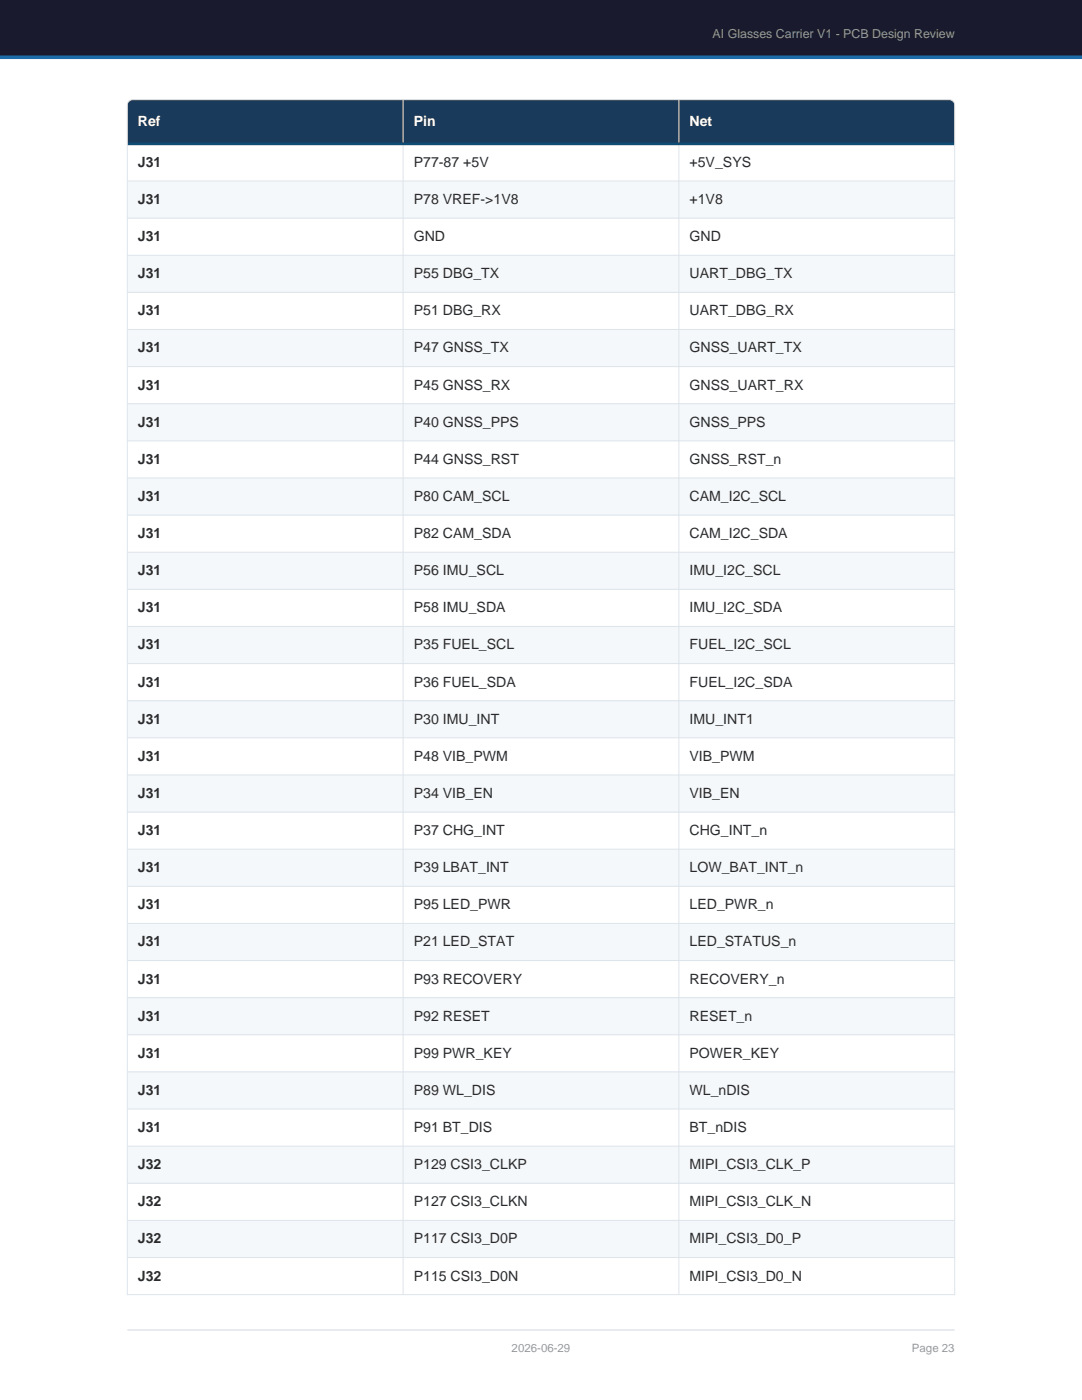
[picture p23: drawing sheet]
<svg xmlns="http://www.w3.org/2000/svg" width="216mm" height="279mm" viewBox="0 0 216 279" stroke-linecap="round" stroke-linejoin="round" font-family="sans-serif">
<defs><g id="words">
<g font-size="2.8" fill="#fff">
<text x="27.5" y="25.2">Ref</text>
<text x="82.5" y="25.2">Pin</text>
<text x="137.6" y="25.2">Net</text>
</g>
<g font-size="2.8" fill="#2c2c2c">
<text x="27.5" y="33.3">J31</text>
<text x="82.5" y="33.3">P77-87 +5V</text>
<text x="137.6" y="33.3">+5V_SYS</text>
<text x="27.5" y="40.7">J31</text>
<text x="82.5" y="40.7">P78 VREF-&gt;1V8</text>
<text x="137.6" y="40.7">+1V8</text>
<text x="27.5" y="48.1">J31</text>
<text x="82.5" y="48.1">GND</text>
<text x="137.6" y="48.1">GND</text>
<text x="27.5" y="55.5">J31</text>
<text x="82.5" y="55.5">P55 DBG_TX</text>
<text x="137.6" y="55.5">UART_DBG_TX</text>
<text x="27.5" y="62.9">J31</text>
<text x="82.5" y="62.9">P51 DBG_RX</text>
<text x="137.6" y="62.9">UART_DBG_RX</text>
<text x="27.5" y="70.3">J31</text>
<text x="82.5" y="70.3">P47 GNSS_TX</text>
<text x="137.6" y="70.3">GNSS_UART_TX</text>
<text x="27.5" y="77.8">J31</text>
<text x="82.5" y="77.8">P45 GNSS_RX</text>
<text x="137.6" y="77.8">GNSS_UART_RX</text>
<text x="27.5" y="85.2">J31</text>
<text x="82.5" y="85.2">P40 GNSS_PPS</text>
<text x="137.6" y="85.2">GNSS_PPS</text>
<text x="27.5" y="92.6">J31</text>
<text x="82.5" y="92.6">P44 GNSS_RST</text>
<text x="137.6" y="92.6">GNSS_RST_n</text>
<text x="27.5" y="100">J31</text>
<text x="82.5" y="100">P80 CAM_SCL</text>
<text x="137.6" y="100">CAM_I2C_SCL</text>
<text x="27.5" y="107.4">J31</text>
<text x="82.5" y="107.4">P82 CAM_SDA</text>
<text x="137.6" y="107.4">CAM_I2C_SDA</text>
<text x="27.5" y="114.8">J31</text>
<text x="82.5" y="114.8">P56 IMU_SCL</text>
<text x="137.6" y="114.8">IMU_I2C_SCL</text>
<text x="27.5" y="122.2">J31</text>
<text x="82.5" y="122.2">P58 IMU_SDA</text>
<text x="137.6" y="122.2">IMU_I2C_SDA</text>
<text x="27.5" y="129.6">J31</text>
<text x="82.5" y="129.6">P35 FUEL_SCL</text>
<text x="137.6" y="129.6">FUEL_I2C_SCL</text>
<text x="27.5" y="137">J31</text>
<text x="82.5" y="137">P36 FUEL_SDA</text>
<text x="137.6" y="137">FUEL_I2C_SDA</text>
<text x="27.5" y="144.4">J31</text>
<text x="82.5" y="144.4">P30 IMU_INT</text>
<text x="137.6" y="144.4">IMU_INT1</text>
<text x="27.5" y="151.8">J31</text>
<text x="82.5" y="151.8">P48 VIB_PWM</text>
<text x="137.6" y="151.8">VIB_PWM</text>
<text x="27.5" y="159.2">J31</text>
<text x="82.5" y="159.2">P34 VIB_EN</text>
<text x="137.6" y="159.2">VIB_EN</text>
<text x="27.5" y="166.7">J31</text>
<text x="82.5" y="166.7">P37 CHG_INT</text>
<text x="137.6" y="166.7">CHG_INT_n</text>
<text x="27.5" y="174.1">J31</text>
<text x="82.5" y="174.1">P39 LBAT_INT</text>
<text x="137.6" y="174.1">LOW_BAT_INT_n</text>
<text x="27.5" y="181.5">J31</text>
<text x="82.5" y="181.5">P95 LED_PWR</text>
<text x="137.6" y="181.5">LED_PWR_n</text>
<text x="27.5" y="188.9">J31</text>
<text x="82.5" y="188.9">P21 LED_STAT</text>
<text x="137.6" y="188.9">LED_STATUS_n</text>
<text x="27.5" y="196.3">J31</text>
<text x="82.5" y="196.3">P93 RECOVERY</text>
<text x="137.6" y="196.3">RECOVERY_n</text>
<text x="27.5" y="203.7">J31</text>
<text x="82.5" y="203.7">P92 RESET</text>
<text x="137.6" y="203.7">RESET_n</text>
<text x="27.5" y="211.1">J31</text>
<text x="82.5" y="211.1">P99 PWR_KEY</text>
<text x="137.6" y="211.1">POWER_KEY</text>
<text x="27.5" y="218.5">J31</text>
<text x="82.5" y="218.5">P89 WL_DIS</text>
<text x="137.6" y="218.5">WL_nDIS</text>
<text x="27.5" y="225.9">J31</text>
<text x="82.5" y="225.9">P91 BT_DIS</text>
<text x="137.6" y="225.9">BT_nDIS</text>
<text x="27.5" y="233.3">J32</text>
<text x="82.5" y="233.3">P129 CSI3_CLKP</text>
<text x="137.6" y="233.3">MIPI_CSI3_CLK_P</text>
<text x="27.5" y="240.7">J32</text>
<text x="82.5" y="240.7">P127 CSI3_CLKN</text>
<text x="137.6" y="240.7">MIPI_CSI3_CLK_N</text>
<text x="27.5" y="248.1">J32</text>
<text x="82.5" y="248.1">P117 CSI3_D0P</text>
<text x="137.6" y="248.1">MIPI_CSI3_D0_P</text>
<text x="27.5" y="255.6">J32</text>
<text x="82.5" y="255.6">P115 CSI3_D0N</text>
<text x="137.6" y="255.6">MIPI_CSI3_D0_N</text>
</g>
<text font-size="2.5" fill="#89a" x="142.2" y="7.6">AI Glasses Carrier V1 - PCB Design Review</text>
<g font-size="2.3" fill="#999">
<text x="102.1" y="269.7">2026-06-29</text>
<text x="182" y="269.7">Page 23</text>
</g>
</g></defs>
<path d="M0 0h215.9v11.4h-215.9z" fill-rule="evenodd" fill="#1a1a2e"/>
<path d="M0 11.4h215.9" fill="none" stroke="#1b6ca8" stroke-width=".71" stroke-linecap="butt"/>
<path d="M25.4 265.4h165.1" fill="none" stroke="#d0d8e0" stroke-width=".2"/>
<path d="M25.4 19.9h165.1v8.8h-165.1z" fill-rule="evenodd" fill="#1a3a5c"/>
<g fill="#f4f8fb">
<path d="M25.4 36.1h165.1v7.4h-165.1z" fill-rule="evenodd"/>
<path d="M25.4 50.9h165.1v7.4h-165.1z" fill-rule="evenodd"/>
<path d="M25.4 65.8h165.1v7.4h-165.1z" fill-rule="evenodd"/>
<path d="M25.4 80.6h165.1v7.4h-165.1z" fill-rule="evenodd"/>
<path d="M25.4 95.4h165.1v7.4h-165.1z" fill-rule="evenodd"/>
<path d="M25.4 110.2h165.1v7.4h-165.1z" fill-rule="evenodd"/>
<path d="M25.4 125h165.1v7.4h-165.1z" fill-rule="evenodd"/>
<path d="M25.4 139.8h165.1v7.4h-165.1z" fill-rule="evenodd"/>
<path d="M25.4 154.7h165.1v7.4h-165.1z" fill-rule="evenodd"/>
<path d="M25.4 169.5h165.1v7.4h-165.1z" fill-rule="evenodd"/>
<path d="M25.4 184.3h165.1v7.4h-165.1z" fill-rule="evenodd"/>
<path d="M25.4 199.1h165.1v7.4h-165.1z" fill-rule="evenodd"/>
<path d="M25.4 213.9h165.1v7.4h-165.1z" fill-rule="evenodd"/>
<path d="M25.4 228.7h165.1v7.4h-165.1z" fill-rule="evenodd"/>
<path d="M25.4 243.6h165.1v7.4h-165.1z" fill-rule="evenodd"/>
</g>
<g fill="none" stroke="#dde4ea" stroke-width=".2">
<path d="M80.4 19.9v238.5M135.5 19.9v238.5M25.4 28.7h165.1M25.4 36.1h165.1M25.7 20.2l.8-.3h162.9l.6 .1 .4 .4 .1 .6v237.4h-165.1v-237.4zM25.4 43.5h165.1M25.4 50.9h165.1M25.4 58.3h165.1M25.4 65.8h165.1M25.4 73.2h165.1M25.4 80.6h165.1M25.4 88h165.1"/>
<path d="M25.4 95.4h165.1M25.4 102.8h165.1M25.4 110.2h165.1M25.4 117.6h165.1M25.4 125h165.1M25.4 132.4h165.1M25.4 139.8h165.1M25.4 147.2h165.1M25.4 154.7h165.1M25.4 162.1h165.1M25.4 169.5h165.1M25.4 176.9h165.1"/>
<path d="M25.4 184.3h165.1M25.4 191.7h165.1M25.4 199.1h165.1M25.4 206.5h165.1M25.4 213.9h165.1M25.4 221.3h165.1M25.4 228.7h165.1M25.4 236.1h165.1M25.4 243.6h165.1M25.4 251h165.1"/>
</g>
<path d="M25.4 28.7h165.1" fill="none" stroke="#0f4c75" stroke-width=".53"/>
<use href="#words"/>
</svg>
